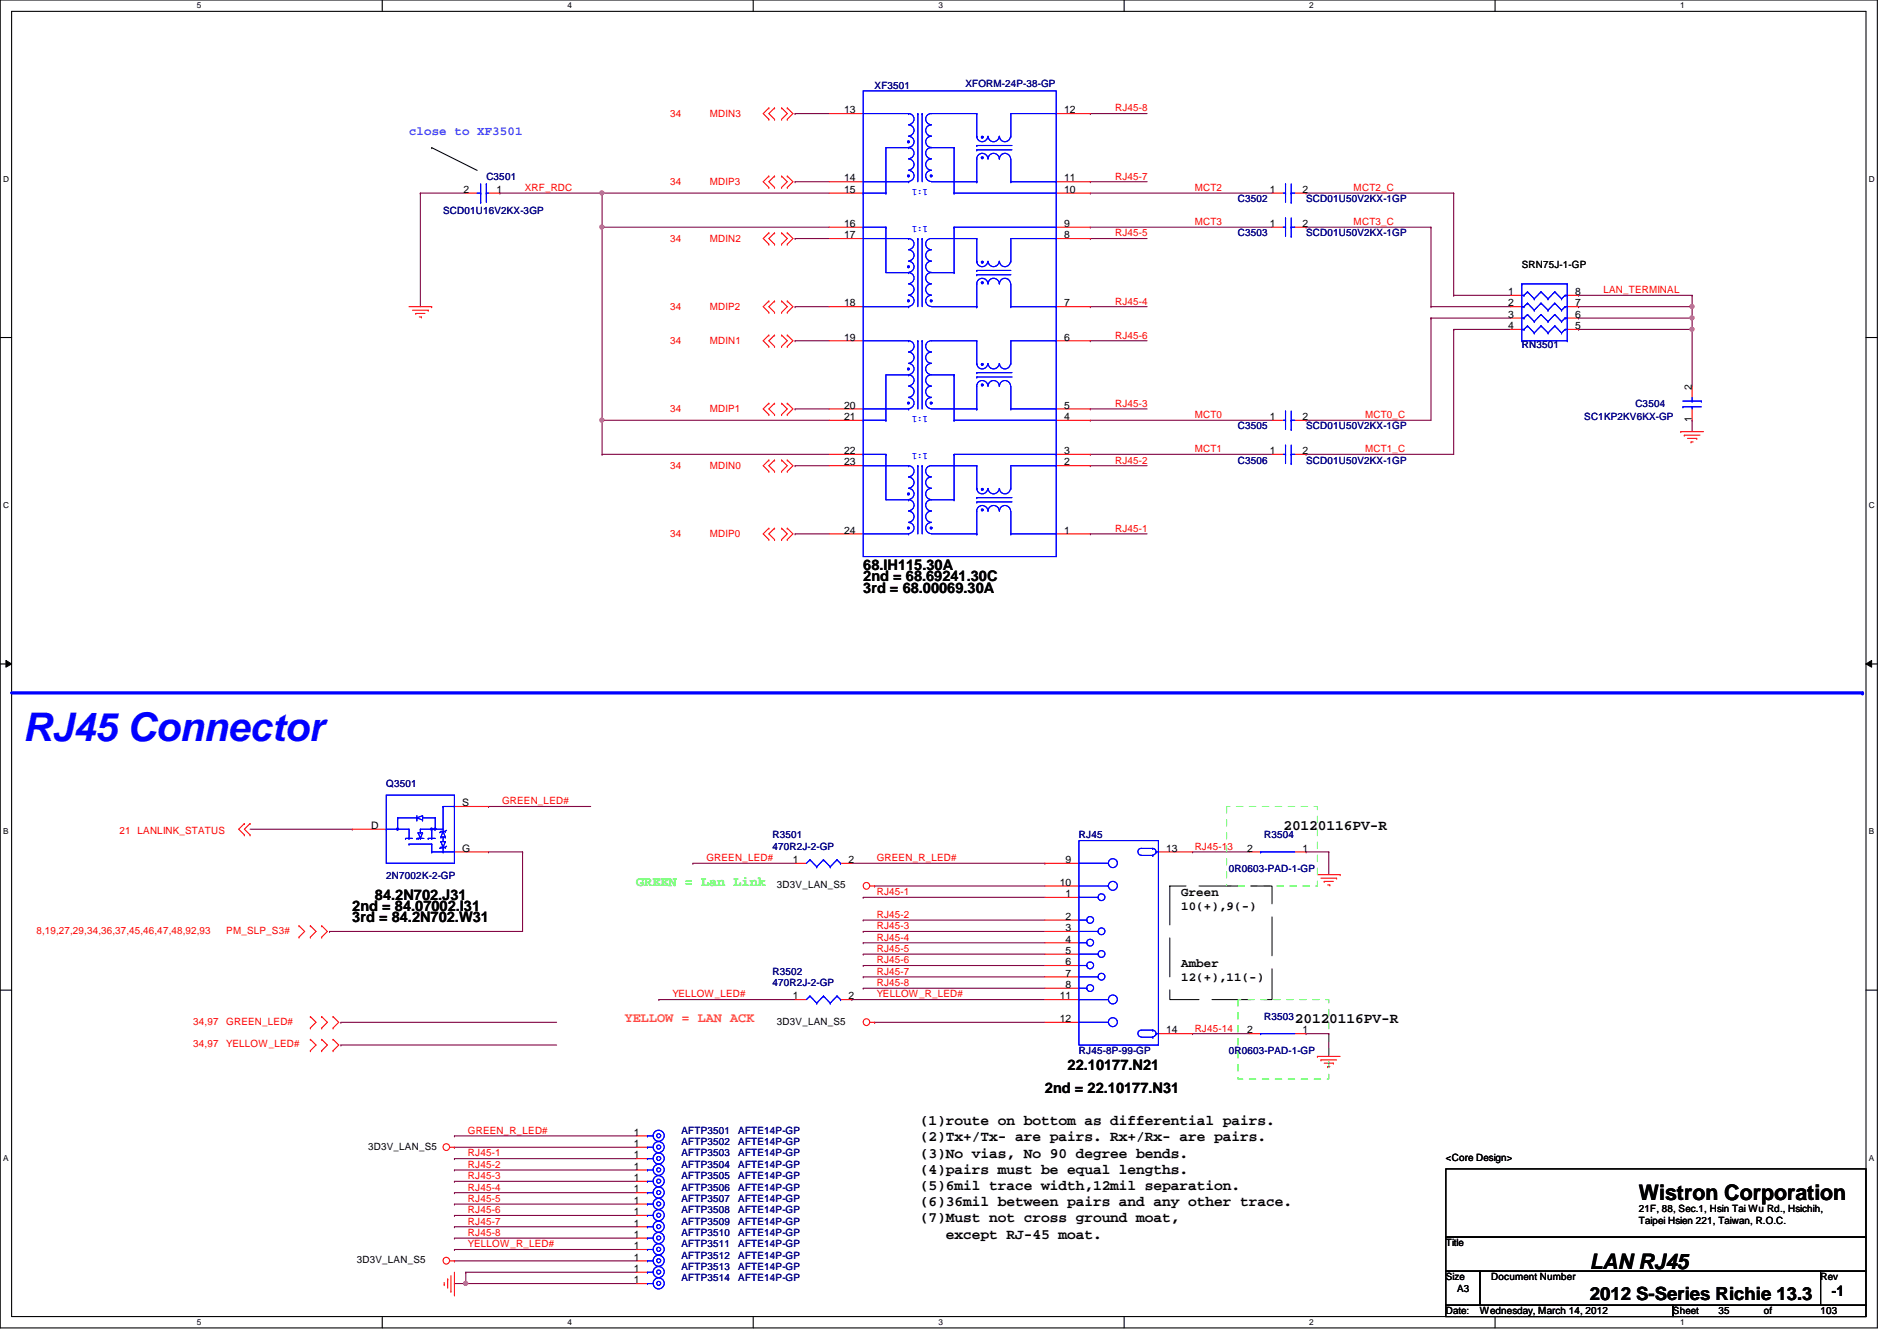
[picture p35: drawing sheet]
<svg xmlns="http://www.w3.org/2000/svg" width="297mm" height="210mm" viewBox="0 0 297 210" stroke-linecap="round" stroke-linejoin="round" font-family="sans-serif">
<defs><g id="words">
<text font-size="6.2" fill="#00f" x="3.6" y="116">RJ45 Connector</text>
<g font-size="3.3">
<text x="256.6" y="187.9">Wistron Corporation</text>
<text x="249" y="198.6">LAN RJ45</text>
</g>
<text font-size="2.8" x="249" y="203.5">2012 S-Series Richie 13.3</text>
<g font-size="2.3">
<text x="135.2" y="89.2">68.IH115.30A</text>
<text x="135.2" y="91">2nd = 68.69241.30C</text>
<text x="135.2" y="92.8">3rd = 68.00069.30A</text>
<text x="201" y="129.9">20120116PV-R</text>
<text x="55.2" y="142.6">2nd = 84.07002.I31</text>
<text x="58.7" y="140.8">84.2N702.J31</text>
<text x="55.2" y="144.4">3rd = 84.2N702.W31</text>
<text x="202.7" y="160.1">20120116PV-R</text>
<text x="167.2" y="167.5">22.10177.N21</text>
<text x="163.6" y="171">2nd = 22.10177.N31</text>
<text x="144.1" y="176.1">(1)route on bottom as differential pairs.</text>
<text x="144.1" y="178.6">(2)Tx+/Tx- are pairs. Rx+/Rx- are pairs.</text>
<text x="144.1" y="181.2">(3)No vias, No 90 degree bends.</text>
<text x="144.1" y="183.7">(4)pairs must be equal lengths.</text>
<text x="144.1" y="186.3">(5)6mil trace width,12mil separation.</text>
<text x="144.1" y="188.8">(6)36mil between pairs and any other trace.</text>
<text x="144.1" y="191.3">(7)Must not cross ground moat,</text>
<text x="148.1" y="193.9">except RJ-45 moat.</text>
<text x="286.8" y="202.9">-1</text>
</g>
<text font-size="2.1" fill="#0f0" x="99.6" y="138.6">GREEN = Lan Link</text>
<text font-size="2.1" fill="#ff8000" x="97.8" y="160">YELLOW = LAN ACK</text>
<text font-size="1.9" fill="#0080ff" x="64" y="21.2">close to XF3501</text>
<g font-size="1.9">
<text x="185" y="140.3">Green</text>
<text x="185" y="142.5">10(+),9(-)</text>
<text x="185" y="151.3">Amber</text>
<text x="185" y="153.5">12(+),11(-)</text>
</g>
<g font-size="1.6">
<text x="132.2" y="17.7">13</text>
<text x="166.6" y="17.7">12</text>
<text x="132.2" y="28.4">14</text>
<text x="166.6" y="28.4">11</text>
<text x="72.6" y="30.2">2</text>
<text x="77.7" y="30.2">1</text>
<text x="132.2" y="30.2">15</text>
<text x="132.2" y="35.5">16</text>
<text x="166.6" y="35.5">9</text>
<text x="166.6" y="30.2">10</text>
<text x="198.8" y="35.5">1</text>
<text x="198.8" y="30.2">1</text>
<text x="204" y="35.5">2</text>
<text x="204" y="30.2">2</text>
<text x="132.2" y="37.3">17</text>
<text x="166.6" y="37.3">8</text>
<text x="238.3" y="42">SRN75J-1-GP</text>
<text x="132.2" y="48">18</text>
<text x="166.6" y="48">7</text>
<text x="236.2" y="46.2">1</text>
<text x="236.2" y="48">2</text>
<text x="246.6" y="48">7</text>
<text x="246.6" y="46.2">8</text>
<text x="132.2" y="53.3">19</text>
<text x="166.6" y="53.3">6</text>
<text x="236.2" y="49.7">3</text>
<text x="236.2" y="51.5">4</text>
<text x="246.6" y="51.5">5</text>
<text x="246.6" y="49.7">6</text>
<text x="132.2" y="64">20</text>
<text x="132.2" y="65.7">21</text>
<text x="166.6" y="65.7">4</text>
<text x="166.6" y="64">5</text>
<text x="198.8" y="65.7">1</text>
<text x="204" y="65.7">2</text>
<text x="264.9" y="61" transform="rotate(-90 264.9 61)">2</text>
<text x="132.2" y="71.1">22</text>
<text x="166.6" y="71.1">3</text>
<text x="198.8" y="71.1">1</text>
<text x="204" y="71.1">2</text>
<text x="264.9" y="66.1" transform="rotate(-90 264.9 66.1)">1</text>
<text x="132.2" y="72.9">23</text>
<text x="166.6" y="72.9">2</text>
<text x="132.2" y="83.5">24</text>
<text x="166.6" y="83.5">1</text>
<text x="58.1" y="129.8">D</text>
<text x="72.4" y="126.2">S</text>
<text x="72.4" y="133.3">G</text>
<text x="124.2" y="135.1">1</text>
<text x="132.8" y="135.1">2</text>
<text x="166.8" y="135.1">9</text>
<text x="182.6" y="133.3">13</text>
<text x="195.3" y="133.3">2</text>
<text x="204" y="133.3">1</text>
<text x="121.7" y="139.1">3D3V_LAN_S5</text>
<text x="165.9" y="138.6">10</text>
<text x="166.8" y="140.4">1</text>
<text x="166.8" y="144">2</text>
<text x="166.8" y="145.8">3</text>
<text x="166.8" y="147.5">4</text>
<text x="166.8" y="149.3">5</text>
<text x="166.8" y="151.1">6</text>
<text x="166.8" y="152.9">7</text>
<text x="166.8" y="154.6">8</text>
<text x="121.7" y="160.4">3D3V_LAN_S5</text>
<text x="124.2" y="156.4">1</text>
<text x="132.8" y="156.4">2</text>
<text x="165.9" y="160">12</text>
<text x="165.9" y="156.4">11</text>
<text x="182.6" y="161.8">14</text>
<text x="195.3" y="161.8">2</text>
<text x="204" y="161.8">1</text>
<text x="57.7" y="180">3D3V_LAN_S5</text>
<text x="99.3" y="177.8">1</text>
<text x="99.3" y="179.5">1</text>
<text x="99.3" y="181.3">1</text>
<text x="99.3" y="183.1">1</text>
<text x="99.3" y="184.9">1</text>
<text x="226.4" y="181.7">&lt;Core Design&gt;</text>
<text x="99.3" y="186.6">1</text>
<text x="99.3" y="188.4">1</text>
<text x="99.3" y="190.2">1</text>
<text x="99.3" y="192">1</text>
<text x="256.6" y="189.7">21F, 88, Sec.1, Hsin Tai Wu Rd., Hsichih,</text>
<text x="256.6" y="191.6">Taipei Hsien 221, Taiwan, R.O.C.</text>
<text x="55.9" y="197.7">3D3V_LAN_S5</text>
<text x="99.3" y="193.8">1</text>
<text x="99.3" y="195.5">1</text>
<text x="99.3" y="197.3">1</text>
<text x="226.4" y="195.1">Title</text>
<text x="99.3" y="199.1">1</text>
<text x="99.3" y="200.9">1</text>
<text x="226.4" y="200.4">Size</text>
<text x="228.2" y="202.2">A3</text>
<text x="233.5" y="200.4">Document Number</text>
<text x="285.1" y="200.4">Rev</text>
<text x="226.4" y="205.7">Date:</text>
<text x="231.7" y="205.7">Wednesday, March 14, 2012</text>
<text x="262" y="205.7">Sheet</text>
<text x="269.1" y="205.7">35</text>
<text x="276.2" y="205.7">of</text>
<text x="285.1" y="205.7">103</text>
</g>
<g font-size="1.6" fill="#000080">
<text x="136.9" y="13.9">XF3501</text>
<text x="151.2" y="13.5">XFORM-24P-38-GP</text>
<text x="76.2" y="28.1">C3501</text>
<text x="69.4" y="33.4">SCD01U16V2KX-3GP</text>
<text x="193.8" y="31.7">C3502</text>
<text x="204.5" y="31.7">SCD01U50V2KX-1GP</text>
<text x="193.8" y="37">C3503</text>
<text x="204.5" y="37">SCD01U50V2KX-1GP</text>
<text x="238.3" y="54.4">RN3501</text>
<text x="248.1" y="65.8">SC1KP2KV6KX-GP</text>
<text x="256.1" y="63.7">C3504</text>
<text x="193.8" y="67.2">C3505</text>
<text x="204.5" y="67.2">SCD01U50V2KX-1GP</text>
<text x="193.8" y="72.6">C3506</text>
<text x="204.5" y="72.6">SCD01U50V2KX-1GP</text>
<text x="60.5" y="123.2">Q3501</text>
<text x="120.9" y="131.2">R3501</text>
<text x="168.9" y="131.2">RJ45</text>
<text x="197.9" y="131.2">R3504</text>
<text x="60.5" y="137.6">2N7002K-2-GP</text>
<text x="120.9" y="133">470R2J-2-GP</text>
<text x="192.4" y="136.6">0R0603-PAD-1-GP</text>
<text x="120.9" y="152.6">R3502</text>
<text x="120.9" y="154.3">470R2J-2-GP</text>
<text x="197.9" y="159.7">R3503</text>
<text x="168.9" y="165">RJ45-8P-99-GP</text>
<text x="192.4" y="165">0R0603-PAD-1-GP</text>
<text x="106.7" y="177.5">AFTP3501</text>
<text x="106.7" y="179.2">AFTP3502</text>
<text x="115.6" y="177.5">AFTE14P-GP</text>
<text x="115.6" y="179.2">AFTE14P-GP</text>
<text x="106.7" y="181">AFTP3503</text>
<text x="106.7" y="182.8">AFTP3504</text>
<text x="106.7" y="184.6">AFTP3505</text>
<text x="115.6" y="181">AFTE14P-GP</text>
<text x="115.6" y="182.8">AFTE14P-GP</text>
<text x="115.6" y="184.6">AFTE14P-GP</text>
<text x="106.7" y="186.4">AFTP3506</text>
<text x="106.7" y="188.1">AFTP3507</text>
<text x="106.7" y="189.9">AFTP3508</text>
<text x="106.7" y="191.7">AFTP3509</text>
<text x="115.6" y="186.4">AFTE14P-GP</text>
<text x="115.6" y="188.1">AFTE14P-GP</text>
<text x="115.6" y="189.9">AFTE14P-GP</text>
<text x="115.6" y="191.7">AFTE14P-GP</text>
<text x="106.7" y="193.5">AFTP3510</text>
<text x="106.7" y="195.2">AFTP3511</text>
<text x="106.7" y="197">AFTP3512</text>
<text x="115.6" y="193.5">AFTE14P-GP</text>
<text x="115.6" y="195.2">AFTE14P-GP</text>
<text x="115.6" y="197">AFTE14P-GP</text>
<text x="106.7" y="198.8">AFTP3513</text>
<text x="106.7" y="200.6">AFTP3514</text>
<text x="115.6" y="198.8">AFTE14P-GP</text>
<text x="115.6" y="200.6">AFTE14P-GP</text>
</g>
<g font-size="1.6" fill="#f00">
<text x="174.6" y="17.4">RJ45-8</text>
<text x="104.9" y="18.3">34</text>
<text x="111.2" y="18.3">MDIN3</text>
<text x="82.2" y="29.9">XRF_RDC</text>
<text x="104.9" y="29">34</text>
<text x="111.2" y="29">MDIP3</text>
<text x="174.6" y="28.1">RJ45-7</text>
<text x="187.1" y="29.9">MCT2</text>
<text x="212" y="29.9">MCT2_C</text>
<text x="187.1" y="35.2">MCT3</text>
<text x="212" y="35.2">MCT3_C</text>
<text x="104.9" y="37.9">34</text>
<text x="111.2" y="37.9">MDIN2</text>
<text x="174.6" y="37">RJ45-5</text>
<text x="174.6" y="47.7">RJ45-4</text>
<text x="251.1" y="45.9">LAN_TERMINAL</text>
<text x="104.9" y="53.9">34</text>
<text x="104.9" y="48.6">34</text>
<text x="111.2" y="53.9">MDIN1</text>
<text x="111.2" y="48.6">MDIP2</text>
<text x="174.6" y="53">RJ45-6</text>
<text x="104.9" y="64.6">34</text>
<text x="111.2" y="64.6">MDIP1</text>
<text x="174.6" y="63.7">RJ45-3</text>
<text x="187.1" y="65.4">MCT0</text>
<text x="213.7" y="65.4">MCT0_C</text>
<text x="187.1" y="70.8">MCT1</text>
<text x="213.7" y="70.8">MCT1_C</text>
<text x="104.9" y="73.4">34</text>
<text x="111.2" y="73.4">MDIN0</text>
<text x="174.6" y="72.6">RJ45-2</text>
<text x="174.6" y="83.2">RJ45-1</text>
<text x="104.9" y="84.1">34</text>
<text x="111.2" y="84.1">MDIP0</text>
<text x="78.6" y="125.9">GREEN_LED#</text>
<text x="18.7" y="130.5">21 LANLINK_STATUS</text>
<text x="110.6" y="134.8">GREEN_LED#</text>
<text x="137.3" y="134.8">GREEN_R_LED#</text>
<text x="187.1" y="133">RJ45-13</text>
<text x="137.3" y="143.7">RJ45-2</text>
<text x="137.3" y="140.1">RJ45-1</text>
<text x="5.7" y="146.2">8,19,27,29,34,36,37,45,46,47,48,92,93</text>
<text x="35.4" y="146.2">PM_SLP_S3#</text>
<text x="137.3" y="149">RJ45-5</text>
<text x="137.3" y="145.5">RJ45-3</text>
<text x="137.3" y="147.2">RJ45-4</text>
<text x="137.3" y="152.6">RJ45-7</text>
<text x="137.3" y="154.3">RJ45-8</text>
<text x="137.3" y="150.8">RJ45-6</text>
<text x="30.3" y="160.4">34,97</text>
<text x="35.4" y="160.4">GREEN_LED#</text>
<text x="105.3" y="156.1">YELLOW_LED#</text>
<text x="137.3" y="156.1">YELLOW_R_LED#</text>
<text x="187.1" y="161.5">RJ45-14</text>
<text x="30.3" y="164">34,97</text>
<text x="35.4" y="164">YELLOW_LED#</text>
<text x="73.3" y="177.5">GREEN_R_LED#</text>
<text x="73.3" y="181">RJ45-1</text>
<text x="73.3" y="182.8">RJ45-2</text>
<text x="73.3" y="184.6">RJ45-3</text>
<text x="73.3" y="188.1">RJ45-5</text>
<text x="73.3" y="191.7">RJ45-7</text>
<text x="73.3" y="189.9">RJ45-6</text>
<text x="73.3" y="186.4">RJ45-4</text>
<text x="73.3" y="195.2">YELLOW_R_LED#</text>
<text x="73.3" y="193.5">RJ45-8</text>
</g>
<g font-size="1.6" fill="#00f">
<text x="145.3" y="29.6" transform="rotate(180 145.3 29.6)">1:1</text>
<text x="145.3" y="35.3" transform="rotate(180 145.3 35.3)">1:1</text>
<text x="145.3" y="65.2" transform="rotate(180 145.3 65.2)">1:1</text>
<text x="145.3" y="70.9" transform="rotate(180 145.3 70.9)">1:1</text>
</g>
<g font-size="1.3">
<text x="30.8" y="1.3">5</text>
<text x="88.9" y="1.3">4</text>
<text x="146.9" y="1.3">3</text>
<text x="205" y="1.3">2</text>
<text x="263.1" y="1.3">1</text>
<text x=".5" y="28.4">D</text>
<text x="292.6" y="28.4">D</text>
<text x=".5" y="79.5">C</text>
<text x="292.6" y="79.5">C</text>
<text x=".5" y="130.6">B</text>
<text x="292.6" y="130.6">B</text>
<text x=".5" y="181.7">A</text>
<text x="292.6" y="181.7">A</text>
<text x="30.8" y="207.4">5</text>
<text x="88.9" y="207.4">4</text>
<text x="146.9" y="207.4">3</text>
<text x="205" y="207.4">2</text>
<text x="263.1" y="207.4">1</text>
</g>
</g></defs>
<path d="M0 0h294v207.9h-294zM1.8 1.8h290.4v204.3h-290.4z" fill="none" stroke="#000" stroke-width=".17"/>
<g fill="#fff">
<path d="M30.8 .2h.7v1.4h-.7z"/>
<path d="M30.8 206.2h.7v1.4h-.7z"/>
</g>
<path d="M59.9 0v1.8M59.9 206.1v1.8" fill="none" stroke="#000" stroke-width=".17"/>
<g fill="#fff">
<path d="M88.9 .2h.6v1.4h-.6z"/>
<path d="M88.9 206.2h.6v1.4h-.6z"/>
</g>
<path d="M117.9 0v1.8M117.9 206.1v1.8" fill="none" stroke="#000" stroke-width=".17"/>
<g fill="#fff">
<path d="M146.9 .2h.7v1.4h-.7z"/>
<path d="M146.9 206.2h.7v1.4h-.7z"/>
</g>
<path d="M176 0v1.8M176 206.1v1.8" fill="none" stroke="#000" stroke-width=".17"/>
<g fill="#fff">
<path d="M205 .2h.7v1.4h-.7z"/>
<path d="M205 206.2h.7v1.4h-.7z"/>
</g>
<path d="M234.1 0v1.8M234.1 206.1v1.8" fill="none" stroke="#000" stroke-width=".17"/>
<g fill="#fff">
<path d="M263.1 .2h.7v1.4h-.7z"/>
<path d="M263.1 206.2h.7v1.4h-.7z"/>
<path d="M.5 27.3h.9v1.4h-.9z"/>
<path d="M292.6 27.3h.9v1.4h-.9z"/>
<path d="M.5 78.4h.9v1.4h-.9z"/>
<path d="M292.6 78.4h.9v1.4h-.9z"/>
</g>
<path d="M0 52.8h1.8M292.2 52.8h1.8" fill="none" stroke="#000" stroke-width=".17"/>
<g fill="#fff">
<path d="M.5 129.5h.8v1.4h-.8z"/>
<path d="M292.6 129.5h.9v1.4h-.9z"/>
</g>
<path d="M0 103.9h1.8M292.2 103.9h1.8" fill="none" stroke="#000" stroke-width=".17"/>
<path d="M.9 103.4l.9 .5-.9 .5zM292.2 103.9l.9-.5v1z" fill="#000"/>
<path d="M.9 103.4l.9 .5-.9 .5zM292.2 103.9l.9-.5v1z" fill="none" stroke="#000" stroke-width=".16"/>
<g fill="#fff">
<path d="M.5 180.5h.8v1.4h-.8z"/>
<path d="M292.6 180.5h.9v1.4h-.9z"/>
</g>
<path d="M0 155h1.8M292.2 155h1.8" fill="none" stroke="#000" stroke-width=".17"/>
<g fill="none" stroke="#800040" stroke-width=".17">
<path d="M124.5 17.8h.1M124.5 17.8h5.3M94.3 30.2h.1M94.3 30.2h35.5M124.5 28.4h.1M124.5 28.4h5.3M170.7 35.6h.1M170.7 28.4h.1M170.7 35.6h28.5M170.7 28.4h8.9M170.7 48h.1M170.7 53.3h.1"/>
<path d="M170.7 48h8.9M170.7 53.3h8.9M94.3 71.1h.1M94.3 65.8h.1M94.3 71.1h35.5M94.3 65.8v5.3M170.7 71.1h.1M170.7 65.8h.1M170.7 72.9h.1M170.7 71.1h28.5M170.7 65.8h28.5M170.7 72.9h8.9"/>
<path d="M124.5 83.6h.1M124.5 83.6h5.3M170.7 83.6h.1M170.7 83.6h8.9"/>
</g>
<circle cx="94.2" cy="30.2" r=".32" fill="#f0f"/>
<circle cx="94.2" cy="30.2" r=".32" fill="none" stroke="#f0f" stroke-width=".17"/>
<g fill="none" stroke="#800040" stroke-width=".17">
<path d="M170.7 17.8h.1M170.7 17.8h8.9M94.3 35.6h.1M94.3 35.6v30.2M124.5 37.3h.1M124.5 37.3h5.3M170.7 30.2h.1M170.7 37.3h.1M170.7 30.2h28.5M170.7 37.3h8.9M124.5 48h.1M124.5 48h5.3"/>
<path d="M124.5 64h.1M124.5 64h5.3"/>
</g>
<circle cx="94.2" cy="65.8" r=".32" fill="#f0f"/>
<circle cx="94.2" cy="65.8" r=".32" fill="none" stroke="#f0f" stroke-width=".17"/>
<circle cx="94.2" cy="35.5" r=".32" fill="#f0f"/>
<circle cx="94.2" cy="35.5" r=".32" fill="none" stroke="#f0f" stroke-width=".17"/>
<g fill="none" stroke="#800040" stroke-width=".17">
<path d="M65.8 30.2h.1M65.8 30.2v17.8M94.3 30.2h.1M94.3 30.2v5.4M227.6 30.2h.1M227.6 30.2v16M224.1 49.8h.1M224.1 49.8h12.4M224.1 49.8v16M265 49.8h.1M265 51.6h.1M265 48h.1"/>
<path d="M265 48v12.5M94.3 65.8h.1M94.3 65.8h35.5M204.5 71.1h.1M204.5 71.1h23.1"/>
</g>
<circle cx="264.9" cy="48" r=".32" fill="#f0f"/>
<circle cx="264.9" cy="48" r=".32" fill="none" stroke="#f0f" stroke-width=".17"/>
<g fill="none" stroke="#800040" stroke-width=".17">
<path d="M65.8 30.2h.1M65.8 30.2h7.1M78.3 30.2h.1M78.3 30.2h16M94.3 35.6h.1M94.3 35.6h35.5M124.5 53.3h.1M124.5 53.3h5.3M227.6 46.2h.1M227.6 51.6h.1M227.6 46.2h8.9M227.6 51.6v19.5"/>
<path d="M247.2 48h.1M247.2 49.8h.1M247.2 49.8h17.8M265 46.2h.1M265 46.2v1.8h-17.8M53.4 163.6h.1M53.4 160h.1M53.4 163.6h33.8M53.4 160h33.8"/>
</g>
<circle cx="264.9" cy="49.8" r=".32" fill="#f0f"/>
<circle cx="264.9" cy="49.8" r=".32" fill="none" stroke="#f0f" stroke-width=".17"/>
<path d="M247.2 46.2h.1M247.2 51.6h.1M247.2 46.2h17.8M247.2 51.6h17.8M265 65.8h.1M265 65.8v1.8" fill="none" stroke="#800040" stroke-width=".17"/>
<circle cx="264.9" cy="51.5" r=".32" fill="#f0f"/>
<circle cx="264.9" cy="51.5" r=".32" fill="none" stroke="#f0f" stroke-width=".17"/>
<g fill="none" stroke="#800040" stroke-width=".17">
<path d="M204.5 30.2h.1M204.5 35.6h.1M204.5 30.2h23.1M204.5 35.6h19.6M224.1 35.6h.1M224.1 35.6v12.4M224.1 48h.1M224.1 48h12.4M227.6 51.6h.1M227.6 51.6h8.9M124.5 72.9h.1M124.5 72.9h5.3"/>
<path d="M170.7 64h.1M170.7 64h8.9M204.5 65.8h.1M204.5 65.8h19.6M39.2 129.8h16M55.2 129.8h.1M76.5 133.3h.1M76.5 126.2h.1M76.5 133.3h5.3M76.5 126.2h16M81.8 133.3h.1M81.8 133.3v12.5h-30.2"/>
<path d="M108.5 135.1h.1M108.5 135.1h16M133.4 135.1h30.2M136.9 138.7h.1M136.9 138.7h26.7M163.6 135.1h.1M186.7 133.3h.1M186.7 133.3h8.9M204.5 133.3h.1M204.5 133.3h3.6M208.1 133.3h.1M208.1 133.3v3.6"/>
<path d="M51.6 145.8h.1M103.2 156.5h.1M103.2 156.5h21.3M133.4 156.5h.1M133.4 156.5h30.2M135.2 149.4h.1M135.2 152.9h.1M135.2 154.7h.1M135.2 151.1h.1M135.2 144h.1M135.2 145.8h.1M135.2 147.6h.1"/>
<path d="M135.2 140.5h.1M135.2 145.8h28.4M135.2 149.4h28.4M135.2 152.9h28.4M135.2 154.7h28.4M135.2 151.1h28.4M135.2 144h28.4M135.2 147.6h28.4M135.2 140.5h28.4M136.9 160h.1M136.9 160h26.7M186.7 161.8h.1"/>
<path d="M186.7 161.8h8.9M204.5 161.8h.1M204.5 161.8h3.6M208.1 161.8h.1M208.1 161.8v3.6M72.9 200.9h.1M72.9 200.9h26.7"/>
</g>
<circle cx="72.9" cy="200.9" r=".32" fill="#f0f"/>
<circle cx="72.9" cy="200.9" r=".32" fill="none" stroke="#f0f" stroke-width=".17"/>
<g fill="none" stroke="#800040" stroke-width=".17">
<path d="M71.2 179.6h.1M71.2 177.8h.1M71.2 179.6h28.4M71.2 177.8h28.4M71.2 195.6h.1M71.2 181.4h.1M71.2 197.4h.1M71.2 188.5h.1M71.2 192h.1M71.2 193.8h.1M71.2 190.2h.1M71.2 183.1h.1"/>
<path d="M71.2 184.9h.1M71.2 186.7h.1M71.2 195.6h28.4M71.2 181.4h28.4M71.2 197.4h28.4M71.2 188.5h28.4M71.2 192h28.4M71.2 193.8h28.4M71.2 190.2h28.4M71.2 183.1h28.4M71.2 184.9h28.4M71.2 186.7h28.4"/>
<path d="M72.9 199.1h.1M72.9 199.1h26.7M72.9 199.1v1.8M71.2 200.9h.1M71.2 200.9h1.7M72.9 200.9h.1"/>
</g>
<g fill="none" stroke="#f00" stroke-width=".17">
<path d="M120.4 18.7h.1M120.4 16.9h.1M120.4 16.9l-.9 .9 .9 .9M121.3 18.7h.1M121.3 16.9h.1M121.3 16.9l-.9 .9 .9 .9M122.4 16.9h.1M122.4 18.7h.1M122.4 16.9l.9 .9-.9 .9M123.3 18.7h.1M123.3 16.9h.1M123.3 16.9l.9 .9-.9 .9"/>
<path d="M120.4 29.3h.1M120.4 27.6h.1M120.4 38.2h.1M120.4 36.4h.1M120.4 27.6l-.9 .8 .9 .9M120.4 36.4l-.9 .9 .9 .9M121.3 29.3h.1M121.3 27.6h.1M121.3 38.2h.1M121.3 36.4h.1M121.3 27.6l-.9 .8 .9 .9M121.3 36.4l-.9 .9 .9 .9"/>
<path d="M122.4 27.6h.1M122.4 29.3h.1M122.4 36.4h.1M122.4 38.2h.1M122.4 27.6l.9 .8-.9 .9M122.4 36.4l.9 .9-.9 .9M123.3 29.3h.1M123.3 27.6h.1M123.3 38.2h.1M123.3 36.4h.1M123.3 27.6l.9 .8-.9 .9M123.3 36.4l.9 .9-.9 .9"/>
<path d="M64 48h3.6M64.6 48.6h2.5M65.1 49.1h.1M65.1 49.1h1.4M65.7 49.6h.3M66 49.6h.1M67.1 48.6h.1M67.6 48h.1M120.4 54.2h.1M120.4 52.5h.1M120.4 48.9h.1M120.4 47.1h.1"/>
<path d="M120.4 52.5l-.9 .8 .9 .9M120.4 47.1l-.9 .9 .9 .9M121.3 54.2h.1M121.3 52.5h.1M121.3 48.9h.1M121.3 47.1h.1M121.3 52.5l-.9 .8 .9 .9M121.3 47.1l-.9 .9 .9 .9M122.4 52.5h.1M122.4 54.2h.1M122.4 47.1h.1M122.4 48.9h.1"/>
<path d="M122.4 52.5l.9 .8-.9 .9M122.4 47.1l.9 .9-.9 .9M123.3 54.2h.1M123.3 52.5h.1M123.3 48.9h.1M123.3 47.1h.1M123.3 52.5l.9 .8-.9 .9M123.3 47.1l.9 .9-.9 .9M120.4 64.9h.1M120.4 63.1h.1M120.4 73.8h.1M120.4 72h.1"/>
<path d="M120.4 63.1l-.9 .9 .9 .9M120.4 72l-.9 .9 .9 .9M121.3 64.9h.1M121.3 63.1h.1M121.3 73.8h.1M121.3 72h.1M121.3 63.1l-.9 .9 .9 .9M121.3 72l-.9 .9 .9 .9M122.4 63.1h.1M122.4 64.9h.1M122.4 72h.1M122.4 73.8h.1"/>
<path d="M122.4 63.1l.9 .9-.9 .9M122.4 72l.9 .9-.9 .9M123.3 64.9h.1M123.3 63.1h.1M123.3 73.8h.1M123.3 72h.1M123.3 63.1l.9 .9-.9 .9M123.3 72l.9 .9-.9 .9M263.2 67.6h.1M263.2 67.6h3.5M263.7 68.1h.1M263.7 68.1h2.5"/>
<path d="M264.2 68.6h1.5M264.8 69.2h.1M264.8 69.2h.3M265.7 68.6h.1M120.4 84.5h.1M120.4 82.7h.1M120.4 82.7l-.9 .9 .9 .9M121.3 84.5h.1M121.3 82.7h.1M121.3 82.7l-.9 .9 .9 .9M122.4 82.7h.1M122.4 84.5h.1"/>
<path d="M122.4 82.7l.9 .9-.9 .9M123.3 84.5h.1M123.3 82.7h.1M123.3 82.7l.9 .9-.9 .9M38.3 128.9h.1M38.3 130.7h.1M38.3 128.9l-.9 .9 .9 .9M39.2 128.9h.1M39.2 130.7h.1M39.2 128.9l-.9 .9 .9 .9M136.2 138.7h.7M136.9 138.7h.1"/>
<path d="M206.3 136.9h3.5M206.8 137.5h2.5M207.3 138h.1M207.3 138h1.5M207.9 138.5h.3M208.2 138.5h.1M209.3 137.5h.1M209.8 136.9h.1M46.8 146.7h.1M46.8 144.9h.1M46.8 144.9l.9 .9-.9 .9M48.6 159.1h.1"/>
<path d="M48.6 144.9h.1M48.6 146.7h.1M48.6 159.1l.9 .9-.9 .9M48.6 144.9l.9 .9-.9 .9M50.4 159.1h.1M50.4 146.7h.1M50.4 144.9h.1M50.4 159.1l.9 .9-.9 .9M50.4 144.9l.9 .9-.9 .9M52.2 159.1h.1M52.2 159.1l.8 .9-.8 .9M48.6 164.5h.1"/>
<path d="M48.6 162.7h.1M48.6 160.9h.1M48.6 162.7l.9 .9-.9 .9M50.4 162.7h.1M50.4 164.5h.1M50.4 160.9h.1M50.4 162.7l.9 .9-.9 .9M52.2 164.5h.1M52.2 162.7h.1M52.2 160.9h.1M52.2 162.7l.8 .9-.8 .9M70.4 179.6h.8"/>
<path d="M71.2 179.6h.1M136.2 160h.7M136.9 160h.1M206.3 165.4h.1M206.3 165.4h3.5M206.8 165.9h.1M206.8 165.9h2.5M207.3 166.4h1.5M207.9 167h.1M207.9 167h.3M208.8 166.4h.1M70.4 197.4h.8"/>
<path d="M70.6 199.7v2.4M71.2 197.4h.1M71.2 199.1v3.6M69.6 201.1h.1M69.6 200.7v.4M70.1 200.2h.1M70.1 200.2v1.4M70.6 202.1h.1M71.2 202.7h.1"/>
<circle cx="135.7" cy="138.7" r=".52"/>
<circle cx="135.7" cy="160" r=".52"/>
<circle cx="69.9" cy="179.6" r=".52"/>
<circle cx="69.9" cy="197.3" r=".52"/>
</g>
<path d="M67.6 23.1h.1M67.6 23.1l7.1 3.6M226.4 183h65.8v10.6h-65.8zM226.4 193.6h65.8v5.4h-65.8zM226.4 199h5.3v5.3h-5.3zM231.7 199h53.4v5.3h-53.4zM285.1 199h7.1v5.3h-7.1zM226.4 204.3h35.6v1.8h-35.6zM262 204.3h30.2v1.8h-30.2z" fill="none" stroke="#000" stroke-width=".17"/>
<path d="M1.8 108.5h289.8" fill="none" stroke="#00f" stroke-width=".51"/>
<circle cx="291.6" cy="108.5" r=".25" fill="#00f"/>
<path d="M183.2 138.7h16v17.8h-16z" fill="none" stroke="#000" stroke-width=".16" stroke-dasharray="6.1 2"/>
<path d="M192.1 126.2h14.2v12.5h-14.2zM193.8 156.5h14.3v12.4h-14.3z" fill="none" stroke="#0f0" stroke-width=".16" stroke-dasharray="1 1 1 1 1 1 1 1"/>
<g fill="none" stroke="#f00" stroke-width=".17">
<path d="M199.2 35.6h1.8M202.7 35.6h1.8M236.5 46.2h1.8M236.5 48h1.8M236.5 49.8h1.8M236.5 51.6h1.8M245.4 46.2h1.8M245.4 48h1.8M245.4 49.8h1.8M245.4 51.6h1.8M199.2 65.8h1.8M202.7 65.8h1.8"/>
<path d="M265 60.5v1.7M265 64v1.8M55.2 129.8h5.3M71.2 133.3h5.3M71.2 126.2h5.3M124.5 135.1h1.8M131.6 135.1h1.8M124.5 156.5h1.8M131.6 156.5h1.8M99.6 177.8h1.8M99.6 179.6h1.8M99.6 181.4h1.8"/>
<path d="M99.6 183.1h1.8M99.6 184.9h1.8M99.6 186.7h1.8M99.6 188.5h1.8M99.6 190.2h1.8M99.6 192h1.8M99.6 193.8h1.8M99.6 195.6h1.8"/>
</g>
<g fill="none" stroke="#00f" stroke-width=".17">
<path d="M201 35.6h.3M201.3 35.6h.1M201.3 34.1h.1M201.3 34.1v2.9M202.2 35.6h.1M202.2 37h.1M202.2 35.6h.5M202.2 34.1v2.9M238.3 48h.1M238.3 51.6h.1M238.3 44.4h.1M238.3 53.3h.1"/>
<path d="M238.3 46.2h.3M238.3 48h.3M238.3 49.8h.3M238.3 51.6h.3M238.3 53.3h7.1M238.3 44.4h7.1M238.3 44.4v8.9M238.6 46.2h.1M238.6 48h.1M238.6 49.8h.1M238.6 51.6h.1M239.2 45.7h.1"/>
<path d="M239.2 47.5h.1M239.2 49.2h.1M239.2 51h.1M239.2 45.7l-.6 .5M239.2 45.7l1 1.1M239.2 47.5l1 1.1M239.2 47.5l-.6 .5M239.2 49.2l-.6 .6M239.2 49.2l1 1.1M239.2 51l1 1.1M239.2 51l-.6 .6M240.2 46.8h.1"/>
<path d="M240.2 48.6h.1M240.2 50.3h.1M240.2 52.1h.1M241.3 45.7h.1M241.3 47.5h.1M241.3 49.2h.1M241.3 51h.1M241.3 45.7l-1.1 1.1M241.3 45.7l1.1 1.1M241.3 47.5l1.1 1.1M241.3 47.5l-1.1 1.1M241.3 49.2l-1.1 1.1"/>
<path d="M241.3 49.2l1.1 1.1M241.3 51l1.1 1.1M241.3 51l-1.1 1.1M242.4 46.8h.1M242.4 48.6h.1M242.4 50.3h.1M242.4 52.1h.1M243.5 45.7h.1M243.5 47.5h.1M243.5 49.2h.1M243.5 51h.1M243.5 45.7l-1.1 1.1"/>
<path d="M243.5 45.7l1 1.1M243.5 47.5l1 1.1M243.5 47.5l-1.1 1.1M243.5 49.2l-1.1 1.1M243.5 49.2l1 1.1M243.5 51l1 1.1M243.5 51l-1.1 1.1M244.5 46.8h.1M244.5 48.6h.1M244.5 50.3h.1M244.5 52.1h.1M245.1 46.2h.1"/>
<path d="M245.1 48h.1M245.1 49.8h.1M245.1 51.6h.1M245.1 46.2h.3M245.1 46.2l-.6 .6M245.1 48h.3M245.1 48l-.6 .6M245.1 49.8h.3M245.1 49.8l-.6 .5M245.1 51.6h.3M245.1 51.6l-.6 .5M245.4 46.2h.1"/>
<path d="M245.4 49.8h.1M245.4 53.3h.1M245.4 44.4h.1M245.4 44.4v8.9M201 65.8h.3M201.3 65.8h.1M201.3 64.3h.1M201.3 64.3v2.9M202.2 65.8h.1M202.2 67.2h.1M202.2 64.3v2.9M202.2 65.8h.5"/>
<path d="M263.5 63.7h.1M263.5 63.7h2.9M263.5 62.8h2.9M265 63.7h.1M265 62.8h.1M265 62.2v.6M265 63.7v.3M266.4 62.8h.1M64 132.1h.1M64 132.1h3.6M65.8 129.8h.1M65.8 129.8h3.6"/>
<path d="M67.6 133.3h.1M67.6 132.1h.1M67.6 133.3h3.6M67.6 132.1v1.2M69 132.6h.1M69 131.7h.1M69 131h.1M69 130.1h.1M69 132.6h.7M69 132.6l-.2 .2M69 131.7h.7M69 131.7l.4 .9"/>
<path d="M69 131h.7M69 130.1l-.2 .2M69 130.1h.7M69.4 133.3h.1M69.4 132.6h.1M69.4 130.1h.1M69.4 131h.1M69.4 126.2h.1M69.4 126.2v3.9M69.4 131v.7M69.4 132.6v.7M69.4 130.1l.3 .9"/>
<path d="M69.4 130.1l-.4 .9M69.4 126.2h1.8M69.7 132.6h.1M69.7 131.7h.1M69.7 131h.1M69.7 130.1h.1M69.7 131.7l-.3 .9M69.9 132.5l-.2 .1M69.9 130l-.2 .1M71.2 126.2h.1M126.8 134.6h.1M126.8 134.6l-.5 .5"/>
<path d="M126.8 134.6l1.1 1.1M127.9 135.7h.1M128.9 134.6h.1M128.9 134.6l-1 1.1M128.9 134.6l1.1 1.1M130 135.7h.1M131.1 134.6h.1M131.1 134.6l-1.1 1.1M131.1 134.6l.5 .5M131.6 135.1h.1M126.8 155.9h.1M126.8 155.9l-.5 .6"/>
<path d="M126.8 155.9l1.1 1.1M127.9 157h.1M128.9 155.9h.1M128.9 155.9l-1 1.1M128.9 155.9l1.1 1.1M130 157h.1M131.1 155.9h.1M131.1 155.9l-1.1 1.1M131.1 155.9l.5 .6M131.6 156.5h.1M101.4 177.8h.1M101.4 179.6h.1"/>
<path d="M101.4 177.8h.9M101.4 179.6h.9M101.4 181.4h.1M101.4 183.1h.1M101.4 184.9h.1M101.4 186.7h.1M101.4 188.5h.1M101.4 190.2h.1M101.4 192h.1M101.4 193.8h.1M101.4 195.6h.1M101.4 181.4h.9"/>
<path d="M101.4 183.1h.9M101.4 184.9h.9M101.4 186.7h.9M101.4 188.5h.9M101.4 190.2h.9M101.4 192h.9M101.4 193.8h.9M101.4 195.6h.9"/>
<circle cx="103.1" cy="177.8" r=".32"/>
<circle cx="103.1" cy="179.6" r=".32"/>
<circle cx="103.1" cy="179.5" r=".87"/>
<circle cx="103.1" cy="177.8" r=".87"/>
<circle cx="103.1" cy="193.8" r=".32"/>
<circle cx="103.1" cy="188.4" r=".32"/>
<circle cx="103.1" cy="195.6" r=".32"/>
<circle cx="103.1" cy="184.9" r=".32"/>
<circle cx="103.1" cy="183.1" r=".32"/>
<circle cx="103.1" cy="190.2" r=".32"/>
<circle cx="103.1" cy="192" r=".32"/>
<circle cx="103.1" cy="181.3" r=".32"/>
<circle cx="103.1" cy="186.7" r=".32"/>
<circle cx="103.1" cy="192" r=".87"/>
<circle cx="103.1" cy="184.9" r=".87"/>
<circle cx="103.1" cy="188.4" r=".87"/>
<circle cx="103.1" cy="186.7" r=".87"/>
<circle cx="103.1" cy="195.6" r=".87"/>
<circle cx="103.1" cy="183.1" r=".87"/>
<circle cx="103.1" cy="193.8" r=".87"/>
<circle cx="103.1" cy="181.3" r=".87"/>
<circle cx="103.1" cy="190.2" r=".87"/>
</g>
<path d="M67.5 129.7h.2v.2h-.2z" fill-rule="evenodd" fill="#00f"/>
<path d="M67.1 131.2h.1M67.1 131.2h1.1M67.5 129.7h.2v.2h-.2zM67.6 131.2h.1M67.6 129.8v1.4" fill="none" stroke="#00f" stroke-width=".17"/>
<path d="M68 129.7h.2v.2h-.2z" fill-rule="evenodd" fill="#00f"/>
<g fill="none" stroke="#00f" stroke-width=".17">
<path d="M60.5 129.8h.1M60.5 129.8h3.5v1.4M62.3 128h.1M62.3 129.8h.1M62.3 128h3M62.3 128v1.8M63.5 131.2h.1M63.5 131.2h1.1M64 131.2h.1M65.3 131.2h.1M65.3 128h.1M65.3 128.4h.1"/>
<path d="M65.3 131.2h1.1M65.3 128l.9 .4M65.3 127.7v.7M65.5 131.2h.1M65.5 130.3l.3 .9M65.8 130.3h.1M65.8 131.2h.1M65.8 129.8v.5M66.2 130.3h.1M66.2 128h.1M66.2 127.7h.1M66.2 128.4h.1"/>
<path d="M66.2 130.3l-.4 .9M66.2 128h2M66.2 127.7v.7M66.2 127.7l-.9 .3M68 129.7h.2v.2h-.2zM68.2 128h.1M68.2 128v1.6"/>
</g>
<path d="M62.1 129.7h.2v.2h-.2z" fill-rule="evenodd" fill="#00f"/>
<g fill="none" stroke="#00f" stroke-width=".17">
<path d="M60.5 124.5h10.7v10.6h-10.7zM62.1 129.7h.2v.2h-.2zM64 132.1h.1M64 132.1h3.6M65.5 130.3h.1M65.5 130.3h.7M65.8 129.8h.1M65.8 129.8h3.6M67.6 133.3h.1M67.6 132.1h.1M67.6 133.3h3.6M67.6 132.1v1.2"/>
<path d="M69 132.6h.1M69 131.7h.1M69 131h.1M69 130.1h.1M69 132.6h.7M69 132.6l-.2 .2M69 131.7h.7M69 131.7l.4 .9M69 131h.7M69 130.1l-.2 .2M69 130.1h.7M69.4 133.3h.1"/>
<path d="M69.4 132.6h.1M69.4 130.1h.1M69.4 131h.1M69.4 126.2h.1M69.4 126.2v3.9M69.4 131v.7M69.4 132.6v.7M69.4 130.1l.3 .9M69.4 130.1l-.4 .9M69.4 126.2h1.8M69.7 132.6h.1M69.7 131.7h.1"/>
<path d="M69.7 131h.1M69.7 130.1h.1M69.7 131.7l-.3 .9M69.9 132.5l-.2 .1M69.9 130l-.2 .1M71.2 126.2h.1"/>
</g>
<path d="M67.5 129.7h.2v.2h-.2z" fill-rule="evenodd" fill="#00f"/>
<path d="M67.1 131.2h.1M67.1 131.2h1.1M67.5 129.7h.2v.2h-.2zM67.6 131.2h.1M67.6 129.8v1.4" fill="none" stroke="#00f" stroke-width=".17"/>
<path d="M68 129.7h.2v.2h-.2z" fill-rule="evenodd" fill="#00f"/>
<g fill="none" stroke="#00f" stroke-width=".17">
<path d="M60.5 129.8h.1M60.5 129.8h3.5v1.4M62.3 128h.1M62.3 129.8h.1M62.3 128h3M62.3 128v1.8M63.5 131.2h.1M63.5 131.2h1.1M64 131.2h.1M65.3 131.2h.1M65.3 128h.1M65.3 128.4h.1"/>
<path d="M65.3 131.2h1.1M65.3 128l.9 .4M65.3 127.7v.7M65.5 131.2h.1M65.5 130.3l.3 .9M65.8 130.3h.1M65.8 131.2h.1M65.8 129.8v.5M66.2 130.3h.1M66.2 128h.1M66.2 127.7h.1M66.2 128.4h.1"/>
<path d="M66.2 130.3l-.4 .9M66.2 128h2M66.2 127.7v.7M66.2 127.7l-.9 .3M68 129.7h.2v.2h-.2zM68.2 128h.1M68.2 128v1.6"/>
</g>
<path d="M62.1 129.7h.2v.2h-.2z" fill-rule="evenodd" fill="#00f"/>
<g fill="none" stroke="#00f" stroke-width=".17">
<path d="M74.7 30.2h.6M75.3 30.2h.1M75.3 31.7h.1M75.3 28.8v2.9M76.2 30.2h.1M76.2 28.8h.1M76.2 30.2h.3M76.2 28.8v2.9M145.8 76.5a.87 .87 0 0 0-.9 .8 .87 .87 0 0 0 .9 .9M145.8 74.7a.87 .87 0 0 0-.9 .8 .87 .87 0 0 0 .9 .9M149.4 78.2h.1M149.4 78.2h-3.6a.87 .87 0 0 0-.9 .9 .87 .87 0 0 0 .9 .9"/>
<path d="M152.9 72.9h.1M152.9 72.9h-7.1a.87 .87 0 0 0-.9 .9 .87 .87 0 0 0 .9 .8M152.9 76.5a.87 .87 0 0 0 .9 .8 .87 .87 0 0 0 .9-.8M152.9 78.6h.1M152.9 77.9h.1M152.9 76.5h.1M152.9 72.9v3.6M152.9 78.6h5.6M152.9 77.9h5.6M154.7 76.5a.87 .87 0 0 0 .9 .8 .87 .87 0 0 0 .9-.8M156.5 76.5a.87 .87 0 0 0 .9 .8 .87 .87 0 0 0 .8-.8M158.3 76.5h.1"/>
<path d="M158.3 72.9v3.6M201 71.1h.3M201.3 71.1h.1M201.3 69.7h.1M201.3 69.7v2.9M202.2 71.1h.1M202.2 72.6h.1M202.2 71.1h.5M202.2 69.7v2.9M145.8 80a.87 .87 0 0 0-.9 .9 .87 .87 0 0 0 .9 .8M145.8 81.8a.87 .87 0 0 0-.9 .9 .87 .87 0 0 0 .9 .8M145.8 83.6h7.1"/>
<path d="M152.9 83.6h.1M154.7 80a.87 .87 0 0 0-.9-.9 .87 .87 0 0 0-.9 .9v3.6M154.7 80a.87 .87 0 0 1 .9-.9 .87 .87 0 0 1 .9 .9M156.5 80a.87 .87 0 0 1 .9-.9 .87 .87 0 0 1 .8 .9M158.3 83.6h.1M158.3 80v3.6M60.5 124.5h10.7v10.6h-10.7zM62.1 129.7h.2v.2h-.2zM65.5 130.3h.1M65.5 130.3h.7M168.9 131.6h12.5v32h-12.5zM168.9 138.7h4.7"/>
<path d="M168.9 135.1h4.7M173.6 138.7h.1M173.6 135.1h.1M178.7 133.9h1.8M180.5 132.8a.53 .53 0 0 1 .5 .5 .53 .53 0 0 1-.5 .6M180.5 132.8h-1.8a.53 .53 0 0 0-.5 .5 .53 .53 0 0 0 .5 .6M180.5 132.8h.1M180.5 133.9h.1M181.1 133.3h.1M181.1 133.3h.3M197.4 133.3h.1M197.4 133.3h5.3"/>
<path d="M168.9 144h1.3M168.9 145.8h3.1M168.9 149.4h3.1M168.9 152.9h3.1M168.9 147.6h1.3M168.9 151.1h1.3M168.9 154.7h1.3M168.9 140.5h3.1M168.9 156.5h4.7M170.2 144h.1M170.2 147.6h.1M170.2 151.1h.1"/>
<path d="M170.2 154.7h.1M172 145.8h.1M172 149.4h.1M172 152.9h.1M172 140.5h.1M173.6 156.5h.1M168.9 160h4.7M173.6 160h.1M178.7 162.3h1.8M180.5 161.2a.53 .53 0 0 1 .5 .6 .53 .53 0 0 1-.5 .5M180.5 161.2h-1.8a.53 .53 0 0 0-.5 .6 .53 .53 0 0 0 .5 .5M180.5 161.2h.1"/>
<path d="M180.5 162.3h.1M181.1 161.8h.1M181.1 161.8h.3M101.4 197.4h.1M101.4 199.1h.1M101.4 197.4h.9M101.4 199.1h.9"/>
<circle cx="174.3" cy="138.7" r=".7"/>
<circle cx="174.3" cy="135.1" r=".7"/>
<circle cx="170.7" cy="144" r=".54"/>
<circle cx="170.7" cy="151.1" r=".54"/>
<circle cx="170.7" cy="147.5" r=".54"/>
<circle cx="170.7" cy="154.7" r=".54"/>
<circle cx="172.5" cy="140.4" r=".54"/>
<circle cx="172.5" cy="149.3" r=".54"/>
<circle cx="172.5" cy="145.8" r=".54"/>
<circle cx="172.5" cy="152.9" r=".54"/>
<circle cx="174.3" cy="156.4" r=".7"/>
<circle cx="174.3" cy="160" r=".7"/>
<circle cx="103.1" cy="199.1" r=".32"/>
<circle cx="103.1" cy="197.3" r=".32"/>
<circle cx="103.1" cy="199.1" r=".87"/>
<circle cx="103.1" cy="197.3" r=".87"/>
</g>
<g fill="none" stroke="#f00" stroke-width=".17">
<path d="M129.8 17.8h5.4M165.4 17.8h5.3M72.9 30.2h1.8M76.5 30.2h1.8M129.8 30.2h5.4M129.8 35.6h5.4M129.8 37.3h5.4M129.8 28.4h5.4M165.4 30.2h5.3M165.4 35.6h5.3M165.4 37.3h5.3M165.4 28.4h5.3"/>
<path d="M129.8 53.3h5.4M129.8 48h5.4M165.4 53.3h5.3M165.4 48h5.3M129.8 71.1h5.4M129.8 72.9h5.4M129.8 65.8h5.4M129.8 64h5.4M165.4 71.1h5.3M165.4 72.9h5.3M165.4 65.8h5.3M165.4 64h5.3"/>
<path d="M199.2 71.1h1.8M202.7 71.1h1.8M129.8 83.6h5.4M165.4 83.6h5.3M163.6 138.7h5.3M163.6 135.1h5.3M181.4 133.3h5.3M195.6 133.3h1.8M202.7 133.3h1.8M163.6 140.5h5.3M163.6 144h5.3M163.6 145.8h5.3"/>
<path d="M163.6 147.6h5.3M163.6 149.4h5.3M163.6 151.1h5.3M163.6 152.9h5.3M163.6 154.7h5.3M163.6 156.5h5.3M163.6 160h5.3M181.4 161.8h5.3M99.6 197.4h1.8M99.6 199.1h1.8"/>
</g>
<path d="M145.7 82.5h.2v.3h-.2z" fill-rule="evenodd" fill="#00f"/>
<path d="M142.3 78.2a.87 .87 0 0 1 .8 .9 .87 .87 0 0 1-.8 .9M142.3 72.9a.87 .87 0 0 1 .8 .9 .87 .87 0 0 1-.8 .8M142.3 74.7a.87 .87 0 0 1 .8 .8 .87 .87 0 0 1-.8 .9M142.3 76.5a.87 .87 0 0 1 .8 .8 .87 .87 0 0 1-.8 .9M142.3 81.8a.87 .87 0 0 1 .8 .9 .87 .87 0 0 1-.8 .8M142.3 80a.87 .87 0 0 1 .8 .9 .87 .87 0 0 1-.8 .8M145.7 82.5h.2v.3h-.2z" fill="none" stroke="#00f" stroke-width=".17"/>
<path d="M142.1 77.2h.3v.2h-.3z" fill-rule="evenodd" fill="#00f"/>
<path d="M142.1 77.2h.3v.2h-.3z" fill="none" stroke="#00f" stroke-width=".17"/>
<path d="M142.1 82.5h.3v.3h-.3z" fill-rule="evenodd" fill="#00f"/>
<g fill="none" stroke="#00f" stroke-width=".17">
<path d="M142.3 39.1a.87 .87 0 0 1 .8 .9 .87 .87 0 0 1-.8 .9M142.3 37.3a.87 .87 0 0 1 .8 .9 .87 .87 0 0 1-.8 .9M145.8 37.3a.87 .87 0 0 0-.9 .9 .87 .87 0 0 0 .9 .9M142.3 46.2a.87 .87 0 0 1 .8 .9 .87 .87 0 0 1-.8 .9M156.5 40.9a.87 .87 0 0 0 .9 .8 .87 .87 0 0 0 .8-.8M158.3 48h.1M158.3 44.4v3.6M135.2 72.9h7.1M138.7 78.2h3.6M142.3 72.9h.1M142.3 78.2h.1M143.7 72.9h.1"/>
<path d="M143.7 72.9v10.7M144.4 72.9h.1M144.4 72.9v10.7M135.2 83.6h7.1M142.1 82.5h.3v.3h-.3zM142.3 83.6h.1"/>
</g>
<path d="M145.7 47h.2v.2h-.2z" fill-rule="evenodd" fill="#00f"/>
<path d="M145.7 47h.2v.2h-.2zM152.9 44.4a.87 .87 0 0 1 .9-.8 .87 .87 0 0 1 .9 .8M154.7 40.9a.87 .87 0 0 0 .9 .8 .87 .87 0 0 0 .9-.8" fill="none" stroke="#00f" stroke-width=".17"/>
<path d="M142.1 47h.3v.2h-.3z" fill-rule="evenodd" fill="#00f"/>
<path d="M142.1 47h.3v.2h-.3zM142.3 42.7a.87 .87 0 0 1 .8 .8 .87 .87 0 0 1-.8 .9M145.8 40.9a.87 .87 0 0 0-.9 .9 .87 .87 0 0 0 .9 .8" fill="none" stroke="#00f" stroke-width=".17"/>
<path d="M142.1 41.6h.3v.3h-.3z" fill-rule="evenodd" fill="#00f"/>
<g fill="none" stroke="#00f" stroke-width=".17">
<path d="M135.2 35.6h.1M135.2 37.3h7.1M135.2 35.6h3.5M138.7 35.6h.1M138.7 35.6v7.1h3.6M142.3 37.3h.1M143.7 37.3h.1M143.7 37.3v10.7M144.4 37.3h.1M144.4 37.3v10.7M145.8 39.1a.87 .87 0 0 0-.9 .9 .87 .87 0 0 0 .9 .9M145.8 37.3h7.1"/>
<path d="M149.4 35.6h.1M149.4 35.6v7.1M149.4 35.6h16M152.9 37.3h.1M152.9 37.3v3.6M165.4 37.3h.1M165.4 35.6h.1M165.4 37.3h-7.1v3.6M135.2 48h7.1M142.1 41.6h.3v.3h-.3zM142.3 48h.1M142.3 42.7h.1"/>
<path d="M142.3 40.9a.87 .87 0 0 1 .8 .9 .87 .87 0 0 1-.8 .8M142.3 44.4a.87 .87 0 0 1 .8 .9 .87 .87 0 0 1-.8 .9M145.8 44.4a.87 .87 0 0 0-.9 .9 .87 .87 0 0 0 .9 .9M145.8 46.2a.87 .87 0 0 0-.9 .9 .87 .87 0 0 0 .9 .9M145.8 55.1a.87 .87 0 0 0-.9 .9 .87 .87 0 0 0 .9 .9M145.8 48h7.1M149.4 42.7h.1M149.4 42.7h-3.6a.87 .87 0 0 0-.9 .8 .87 .87 0 0 0 .9 .9M152.9 48h.1M152.9 40.9a.87 .87 0 0 0 .9 .8 .87 .87 0 0 0 .9-.8M152.9 40.9h.1M152.9 42.3h.1"/>
<path d="M152.9 43h.1M152.9 44.4v3.6M152.9 42.3h5.4M152.9 43h5.4M154.7 44.4a.87 .87 0 0 1 .9-.8 .87 .87 0 0 1 .9 .8M156.5 44.4a.87 .87 0 0 1 .9-.8 .87 .87 0 0 1 .8 .8M158.3 40.9h.1M158.3 48h7.1M165.4 48h.1M135.2 71.1h.1M135.2 71.1h3.5M138.7 71.1h.1"/>
<path d="M138.7 71.1v7.1M149.4 71.1h.1M149.4 71.1h16M149.4 71.1v7.1M158.3 72.9h7.1M165.4 72.9h.1M165.4 71.1h.1M158.3 83.6h7.1M165.4 83.6h.1"/>
</g>
<path d="M145.7 63h.2v.2h-.2z" fill-rule="evenodd" fill="#00f"/>
<g fill="none" stroke="#00f" stroke-width=".17">
<path d="M138.7 58.7h3.6M142.3 56.9a.87 .87 0 0 1 .8 .9 .87 .87 0 0 1-.8 .8M142.3 58.7h.1M143.7 53.3h.1M143.7 53.3v10.7M145.8 58.7a.87 .87 0 0 0-.9 .8 .87 .87 0 0 0 .9 .9M145.8 53.3h7.1M152.9 56.9a.87 .87 0 0 0 .9 .8 .87 .87 0 0 0 .9-.8M152.9 53.3h.1M156.5 56.9a.87 .87 0 0 0 .9 .8 .87 .87 0 0 0 .8-.8M135.2 65.8h.1M135.2 65.8h3.5"/>
<path d="M142.3 62.2a.87 .87 0 0 1 .8 .9 .87 .87 0 0 1-.8 .9M145.7 63h.2v.2h-.2zM145.8 62.2a.87 .87 0 0 0-.9 .9 .87 .87 0 0 0 .9 .9M145.8 60.5a.87 .87 0 0 0-.9 .8 .87 .87 0 0 0 .9 .9M145.8 64h7.1M152.9 64h.1M154.7 60.5a.87 .87 0 0 0-.9-.9 .87 .87 0 0 0-.9 .9v3.5"/>
</g>
<path d="M142.1 63h.3v.2h-.3z" fill-rule="evenodd" fill="#00f"/>
<g fill="none" stroke="#00f" stroke-width=".17">
<path d="M135.2 53.3h7.1M142.3 58.7a.87 .87 0 0 1 .8 .8 .87 .87 0 0 1-.8 .9M142.3 55.1a.87 .87 0 0 1 .8 .9 .87 .87 0 0 1-.8 .9M142.3 53.3h.1M142.3 53.3a.87 .87 0 0 1 .8 .9 .87 .87 0 0 1-.8 .9M145.8 56.9a.87 .87 0 0 0-.9 .9 .87 .87 0 0 0 .9 .8M145.8 53.3a.87 .87 0 0 0-.9 .9 .87 .87 0 0 0 .9 .9M149.4 58.7h.1M149.4 58.7v7.1M152.9 58.3h.1M152.9 59h.1M152.9 58.3h5.6"/>
<path d="M152.9 59h5.6M158.3 56.9h.1M165.4 53.3h.1M165.4 53.3h-7.1v3.6M135.2 64h7.1M142.1 63h.3v.2h-.3zM142.3 64h.1M142.3 60.5a.87 .87 0 0 1 .8 .8 .87 .87 0 0 1-.8 .9M149.4 65.8h.1M149.4 65.8h16M154.7 60.5a.87 .87 0 0 1 .9-.9 .87 .87 0 0 1 .9 .9M156.5 60.5a.87 .87 0 0 1 .9-.9 .87 .87 0 0 1 .8 .9"/>
<path d="M158.3 64h.1M158.3 64h7.1M158.3 60.5v3.5M165.4 64h.1"/>
</g>
<path d="M142.1 57.6h.3v.3h-.3z" fill-rule="evenodd" fill="#00f"/>
<g fill="none" stroke="#00f" stroke-width=".17">
<path d="M135.2 30.2h.1M135.2 30.2h3.5M152.9 21.3a.87 .87 0 0 0 .9 .9 .87 .87 0 0 0 .9-.9M138.7 58.7v7.1M142.1 57.6h.3v.3h-.3zM144.4 53.3h.1M144.4 53.3v10.7M145.8 58.7h3.6M149.4 58.7h.1M152.9 56.9h.1M152.9 53.3v3.6M154.7 56.9a.87 .87 0 0 0 .9 .8 .87 .87 0 0 0 .9-.8"/>
<path d="M138.7 65.8h.1"/>
</g>
<path d="M142.1 27.4h.3v.2h-.3z" fill-rule="evenodd" fill="#00f"/>
<path d="M145.8 17.8h7.1M152.9 17.8h.1M152.9 17.8v3.5M142.1 27.4h.3v.2h-.3zM142.3 23.1a.87 .87 0 0 1 .8 .9 .87 .87 0 0 1-.8 .8M145.8 24.9a.87 .87 0 0 0-.9 .9 .87 .87 0 0 0 .9 .8M145.8 21.3a.87 .87 0 0 0-.9 .9 .87 .87 0 0 0 .9 .9M152.9 21.3h.1" fill="none" stroke="#00f" stroke-width=".17"/>
<path d="M142.1 22.1h.3v.2h-.3z" fill-rule="evenodd" fill="#00f"/>
<path d="M142.1 22.1h.3v.2h-.3z" fill="none" stroke="#00f" stroke-width=".17"/>
<path d="M145.7 27.4h.2v.2h-.2z" fill-rule="evenodd" fill="#00f"/>
<g fill="none" stroke="#00f" stroke-width=".17">
<path d="M135.2 17.8h7.1M142.3 19.6a.87 .87 0 0 1 .8 .8 .87 .87 0 0 1-.8 .9M142.3 17.8h.1M142.3 17.8a.87 .87 0 0 1 .8 .8 .87 .87 0 0 1-.8 .9M143.7 17.8h.1M143.7 17.8v10.6M144.4 17.8h.1M144.4 17.8v10.6M145.8 19.6a.87 .87 0 0 0-.9 .8 .87 .87 0 0 0 .9 .9M145.8 17.8a.87 .87 0 0 0-.9 .8 .87 .87 0 0 0 .9 .9M165.4 17.8h.1M165.4 17.8h-7.1v3.5"/>
<path d="M135.2 28.4h7.1M138.7 30.2h.1M142.3 26.7a.87 .87 0 0 1 .8 .8 .87 .87 0 0 1-.8 .9M142.3 24.9a.87 .87 0 0 1 .8 .9 .87 .87 0 0 1-.8 .8M142.3 28.4h.1M142.3 23.1h.1M142.3 21.3a.87 .87 0 0 1 .8 .9 .87 .87 0 0 1-.8 .9M142.3 23.1h-3.6v7.1M145.7 27.4h.2v.2h-.2zM145.8 26.7a.87 .87 0 0 0-.9 .8 .87 .87 0 0 0 .9 .9M145.8 28.4h7.1M149.4 23.1h.1"/>
<path d="M149.4 30.2h.1M149.4 23.1h-3.6a.87 .87 0 0 0-.9 .9 .87 .87 0 0 0 .9 .8M149.4 23.1v7.1M149.4 30.2h16M152.9 28.4h.1M152.9 22.8h.1M152.9 23.5h.1M152.9 22.8h5.6M152.9 23.5h5.6M154.7 24.9a.87 .87 0 0 0-.9-.9 .87 .87 0 0 0-.9 .9v3.5M154.7 21.3a.87 .87 0 0 0 .9 .9 .87 .87 0 0 0 .9-.9M154.7 24.9a.87 .87 0 0 1 .9-.9 .87 .87 0 0 1 .9 .9"/>
<path d="M156.5 24.9a.87 .87 0 0 1 .9-.9 .87 .87 0 0 1 .8 .9M156.5 21.3a.87 .87 0 0 0 .9 .9 .87 .87 0 0 0 .8-.9M158.3 21.3h.1M158.3 28.4h.1M158.3 28.4h7.1M158.3 24.9v3.5M165.4 28.4h.1M165.4 30.2h.1"/>
</g>
<path d="M153.7 79.7h.2v.2h-.2z" fill-rule="evenodd" fill="#00f"/>
<path d="M153.7 79.7h.2v.2h-.2z" fill="none" stroke="#00f" stroke-width=".17"/>
<path d="M153.7 76.5h.2v.2h-.2z" fill-rule="evenodd" fill="#00f"/>
<path d="M153.7 76.5h.2v.2h-.2z" fill="none" stroke="#00f" stroke-width=".17"/>
<path d="M153.7 60.1h.2v.3h-.2z" fill-rule="evenodd" fill="#00f"/>
<path d="M153.7 60.1h.2v.3h-.2z" fill="none" stroke="#00f" stroke-width=".17"/>
<path d="M153.7 56.9h.2v.2h-.2z" fill-rule="evenodd" fill="#00f"/>
<path d="M153.7 56.9h.2v.2h-.2z" fill="none" stroke="#00f" stroke-width=".17"/>
<path d="M153.7 44.1h.2v.3h-.2z" fill-rule="evenodd" fill="#00f"/>
<path d="M153.7 44.1h.2v.3h-.2z" fill="none" stroke="#00f" stroke-width=".17"/>
<path d="M153.7 40.9h.2v.2h-.2z" fill-rule="evenodd" fill="#00f"/>
<path d="M153.7 40.9h.2v.2h-.2z" fill="none" stroke="#00f" stroke-width=".17"/>
<path d="M153.7 24.6h.2v.2h-.2z" fill-rule="evenodd" fill="#00f"/>
<path d="M153.7 24.6h.2v.2h-.2z" fill="none" stroke="#00f" stroke-width=".17"/>
<path d="M153.7 21.4h.2v.2h-.2z" fill-rule="evenodd" fill="#00f"/>
<g fill="none" stroke="#00f" stroke-width=".17">
<path d="M135.2 14.2h30.2v72.9h-30.2zM153.7 21.4h.2v.2h-.2zM145.8 76.5a.87 .87 0 0 0-.9 .8 .87 .87 0 0 0 .9 .9M145.8 74.7a.87 .87 0 0 0-.9 .8 .87 .87 0 0 0 .9 .9M149.4 78.2h.1M149.4 78.2h-3.6a.87 .87 0 0 0-.9 .9 .87 .87 0 0 0 .9 .9M152.9 72.9h.1M152.9 72.9h-7.1a.87 .87 0 0 0-.9 .9 .87 .87 0 0 0 .9 .8M152.9 76.5a.87 .87 0 0 0 .9 .8 .87 .87 0 0 0 .9-.8M152.9 78.6h.1M152.9 77.9h.1M152.9 76.5h.1"/>
<path d="M152.9 72.9v3.6M152.9 78.6h5.6M152.9 77.9h5.6M154.7 76.5a.87 .87 0 0 0 .9 .8 .87 .87 0 0 0 .9-.8M156.5 76.5a.87 .87 0 0 0 .9 .8 .87 .87 0 0 0 .8-.8M158.3 76.5h.1M158.3 72.9v3.6M145.8 80a.87 .87 0 0 0-.9 .9 .87 .87 0 0 0 .9 .8M145.8 81.8a.87 .87 0 0 0-.9 .9 .87 .87 0 0 0 .9 .8M145.8 83.6h7.1M152.9 83.6h.1M154.7 80a.87 .87 0 0 0-.9-.9 .87 .87 0 0 0-.9 .9v3.6"/>
<path d="M154.7 80a.87 .87 0 0 1 .9-.9 .87 .87 0 0 1 .9 .9M156.5 80a.87 .87 0 0 1 .9-.9 .87 .87 0 0 1 .8 .9M158.3 83.6h.1M158.3 80v3.6"/>
</g>
<path d="M145.7 82.5h.2v.3h-.2z" fill-rule="evenodd" fill="#00f"/>
<path d="M142.3 78.2a.87 .87 0 0 1 .8 .9 .87 .87 0 0 1-.8 .9M142.3 72.9a.87 .87 0 0 1 .8 .9 .87 .87 0 0 1-.8 .8M142.3 74.7a.87 .87 0 0 1 .8 .8 .87 .87 0 0 1-.8 .9M142.3 76.5a.87 .87 0 0 1 .8 .8 .87 .87 0 0 1-.8 .9M142.3 81.8a.87 .87 0 0 1 .8 .9 .87 .87 0 0 1-.8 .8M142.3 80a.87 .87 0 0 1 .8 .9 .87 .87 0 0 1-.8 .8M145.7 82.5h.2v.3h-.2z" fill="none" stroke="#00f" stroke-width=".17"/>
<path d="M142.1 77.2h.3v.2h-.3z" fill-rule="evenodd" fill="#00f"/>
<path d="M142.1 77.2h.3v.2h-.3z" fill="none" stroke="#00f" stroke-width=".17"/>
<path d="M142.1 82.5h.3v.3h-.3z" fill-rule="evenodd" fill="#00f"/>
<g fill="none" stroke="#00f" stroke-width=".17">
<path d="M142.3 39.1a.87 .87 0 0 1 .8 .9 .87 .87 0 0 1-.8 .9M142.3 37.3a.87 .87 0 0 1 .8 .9 .87 .87 0 0 1-.8 .9M145.8 37.3a.87 .87 0 0 0-.9 .9 .87 .87 0 0 0 .9 .9M142.3 46.2a.87 .87 0 0 1 .8 .9 .87 .87 0 0 1-.8 .9M156.5 40.9a.87 .87 0 0 0 .9 .8 .87 .87 0 0 0 .8-.8M158.3 48h.1M158.3 44.4v3.6M135.2 72.9h7.1M138.7 78.2h3.6M142.3 72.9h.1M142.3 78.2h.1M143.7 72.9h.1"/>
<path d="M143.7 72.9v10.7M144.4 72.9h.1M144.4 72.9v10.7M135.2 83.6h7.1M142.1 82.5h.3v.3h-.3zM142.3 83.6h.1"/>
</g>
<path d="M145.7 47h.2v.2h-.2z" fill-rule="evenodd" fill="#00f"/>
<path d="M145.7 47h.2v.2h-.2zM152.9 44.4a.87 .87 0 0 1 .9-.8 .87 .87 0 0 1 .9 .8M154.7 40.9a.87 .87 0 0 0 .9 .8 .87 .87 0 0 0 .9-.8" fill="none" stroke="#00f" stroke-width=".17"/>
<path d="M142.1 47h.3v.2h-.3z" fill-rule="evenodd" fill="#00f"/>
<path d="M142.1 47h.3v.2h-.3zM142.3 42.7a.87 .87 0 0 1 .8 .8 .87 .87 0 0 1-.8 .9M145.8 40.9a.87 .87 0 0 0-.9 .9 .87 .87 0 0 0 .9 .8" fill="none" stroke="#00f" stroke-width=".17"/>
<path d="M142.1 41.6h.3v.3h-.3z" fill-rule="evenodd" fill="#00f"/>
<g fill="none" stroke="#00f" stroke-width=".17">
<path d="M135.2 35.6h.1M135.2 37.3h7.1M135.2 35.6h3.5M138.7 35.6h.1M138.7 35.6v7.1h3.6M142.3 37.3h.1M143.7 37.3h.1M143.7 37.3v10.7M144.4 37.3h.1M144.4 37.3v10.7M145.8 39.1a.87 .87 0 0 0-.9 .9 .87 .87 0 0 0 .9 .9M145.8 37.3h7.1"/>
<path d="M149.4 35.6h.1M149.4 35.6v7.1M149.4 35.6h16M152.9 37.3h.1M152.9 37.3v3.6M165.4 37.3h.1M165.4 35.6h.1M165.4 37.3h-7.1v3.6M135.2 48h7.1M142.1 41.6h.3v.3h-.3zM142.3 48h.1M142.3 42.7h.1"/>
<path d="M142.3 40.9a.87 .87 0 0 1 .8 .9 .87 .87 0 0 1-.8 .8M142.3 44.4a.87 .87 0 0 1 .8 .9 .87 .87 0 0 1-.8 .9M145.8 44.4a.87 .87 0 0 0-.9 .9 .87 .87 0 0 0 .9 .9M145.8 46.2a.87 .87 0 0 0-.9 .9 .87 .87 0 0 0 .9 .9M145.8 55.1a.87 .87 0 0 0-.9 .9 .87 .87 0 0 0 .9 .9M145.8 48h7.1M149.4 42.7h.1M149.4 42.7h-3.6a.87 .87 0 0 0-.9 .8 .87 .87 0 0 0 .9 .9M152.9 48h.1M152.9 40.9a.87 .87 0 0 0 .9 .8 .87 .87 0 0 0 .9-.8M152.9 40.9h.1M152.9 42.3h.1"/>
<path d="M152.9 43h.1M152.9 44.4v3.6M152.9 42.3h5.4M152.9 43h5.4M154.7 44.4a.87 .87 0 0 1 .9-.8 .87 .87 0 0 1 .9 .8M156.5 44.4a.87 .87 0 0 1 .9-.8 .87 .87 0 0 1 .8 .8M158.3 40.9h.1M158.3 48h7.1M165.4 48h.1M135.2 71.1h.1M135.2 71.1h3.5M138.7 71.1h.1"/>
<path d="M138.7 71.1v7.1M149.4 71.1h.1M149.4 71.1h16M149.4 71.1v7.1M158.3 72.9h7.1M165.4 72.9h.1M165.4 71.1h.1M158.3 83.6h7.1M165.4 83.6h.1"/>
</g>
<path d="M145.7 63h.2v.2h-.2z" fill-rule="evenodd" fill="#00f"/>
<g fill="none" stroke="#00f" stroke-width=".17">
<path d="M138.7 58.7h3.6M142.3 56.9a.87 .87 0 0 1 .8 .9 .87 .87 0 0 1-.8 .8M142.3 58.7h.1M143.7 53.3h.1M143.7 53.3v10.7M145.8 58.7a.87 .87 0 0 0-.9 .8 .87 .87 0 0 0 .9 .9M145.8 53.3h7.1M152.9 56.9a.87 .87 0 0 0 .9 .8 .87 .87 0 0 0 .9-.8M152.9 53.3h.1M156.5 56.9a.87 .87 0 0 0 .9 .8 .87 .87 0 0 0 .8-.8M135.2 65.8h.1M135.2 65.8h3.5"/>
<path d="M142.3 62.2a.87 .87 0 0 1 .8 .9 .87 .87 0 0 1-.8 .9M145.7 63h.2v.2h-.2zM145.8 62.2a.87 .87 0 0 0-.9 .9 .87 .87 0 0 0 .9 .9M145.8 60.5a.87 .87 0 0 0-.9 .8 .87 .87 0 0 0 .9 .9M145.8 64h7.1M152.9 64h.1M154.7 60.5a.87 .87 0 0 0-.9-.9 .87 .87 0 0 0-.9 .9v3.5"/>
</g>
<path d="M142.1 63h.3v.2h-.3z" fill-rule="evenodd" fill="#00f"/>
<g fill="none" stroke="#00f" stroke-width=".17">
<path d="M135.2 53.3h7.1M142.3 58.7a.87 .87 0 0 1 .8 .8 .87 .87 0 0 1-.8 .9M142.3 55.1a.87 .87 0 0 1 .8 .9 .87 .87 0 0 1-.8 .9M142.3 53.3h.1M142.3 53.3a.87 .87 0 0 1 .8 .9 .87 .87 0 0 1-.8 .9M145.8 56.9a.87 .87 0 0 0-.9 .9 .87 .87 0 0 0 .9 .8M145.8 53.3a.87 .87 0 0 0-.9 .9 .87 .87 0 0 0 .9 .9M149.4 58.7h.1M149.4 58.7v7.1M152.9 58.3h.1M152.9 59h.1M152.9 58.3h5.6"/>
<path d="M152.9 59h5.6M158.3 56.9h.1M165.4 53.3h.1M165.4 53.3h-7.1v3.6M135.2 64h7.1M142.1 63h.3v.2h-.3zM142.3 64h.1M142.3 60.5a.87 .87 0 0 1 .8 .8 .87 .87 0 0 1-.8 .9M149.4 65.8h.1M149.4 65.8h16M154.7 60.5a.87 .87 0 0 1 .9-.9 .87 .87 0 0 1 .9 .9M156.5 60.5a.87 .87 0 0 1 .9-.9 .87 .87 0 0 1 .8 .9"/>
<path d="M158.3 64h.1M158.3 64h7.1M158.3 60.5v3.5M165.4 64h.1"/>
</g>
<path d="M142.1 57.6h.3v.3h-.3z" fill-rule="evenodd" fill="#00f"/>
<g fill="none" stroke="#00f" stroke-width=".17">
<path d="M135.2 30.2h.1M135.2 30.2h3.5M152.9 21.3a.87 .87 0 0 0 .9 .9 .87 .87 0 0 0 .9-.9M138.7 58.7v7.1M142.1 57.6h.3v.3h-.3zM144.4 53.3h.1M144.4 53.3v10.7M145.8 58.7h3.6M149.4 58.7h.1M152.9 56.9h.1M152.9 53.3v3.6M154.7 56.9a.87 .87 0 0 0 .9 .8 .87 .87 0 0 0 .9-.8"/>
<path d="M138.7 65.8h.1"/>
</g>
<path d="M142.1 27.4h.3v.2h-.3z" fill-rule="evenodd" fill="#00f"/>
<path d="M145.8 17.8h7.1M152.9 17.8h.1M152.9 17.8v3.5M142.1 27.4h.3v.2h-.3zM142.3 23.1a.87 .87 0 0 1 .8 .9 .87 .87 0 0 1-.8 .8M145.8 24.9a.87 .87 0 0 0-.9 .9 .87 .87 0 0 0 .9 .8M145.8 21.3a.87 .87 0 0 0-.9 .9 .87 .87 0 0 0 .9 .9M152.9 21.3h.1" fill="none" stroke="#00f" stroke-width=".17"/>
<path d="M142.1 22.1h.3v.2h-.3z" fill-rule="evenodd" fill="#00f"/>
<path d="M142.1 22.1h.3v.2h-.3z" fill="none" stroke="#00f" stroke-width=".17"/>
<path d="M145.7 27.4h.2v.2h-.2z" fill-rule="evenodd" fill="#00f"/>
<g fill="none" stroke="#00f" stroke-width=".17">
<path d="M135.2 17.8h7.1M142.3 19.6a.87 .87 0 0 1 .8 .8 .87 .87 0 0 1-.8 .9M142.3 17.8h.1M142.3 17.8a.87 .87 0 0 1 .8 .8 .87 .87 0 0 1-.8 .9M143.7 17.8h.1M143.7 17.8v10.6M144.4 17.8h.1M144.4 17.8v10.6M145.8 19.6a.87 .87 0 0 0-.9 .8 .87 .87 0 0 0 .9 .9M145.8 17.8a.87 .87 0 0 0-.9 .8 .87 .87 0 0 0 .9 .9M165.4 17.8h.1M165.4 17.8h-7.1v3.5"/>
<path d="M135.2 28.4h7.1M138.7 30.2h.1M142.3 26.7a.87 .87 0 0 1 .8 .8 .87 .87 0 0 1-.8 .9M142.3 24.9a.87 .87 0 0 1 .8 .9 .87 .87 0 0 1-.8 .8M142.3 28.4h.1M142.3 23.1h.1M142.3 21.3a.87 .87 0 0 1 .8 .9 .87 .87 0 0 1-.8 .9M142.3 23.1h-3.6v7.1M145.7 27.4h.2v.2h-.2zM145.8 26.7a.87 .87 0 0 0-.9 .8 .87 .87 0 0 0 .9 .9M145.8 28.4h7.1M149.4 23.1h.1"/>
<path d="M149.4 30.2h.1M149.4 23.1h-3.6a.87 .87 0 0 0-.9 .9 .87 .87 0 0 0 .9 .8M149.4 23.1v7.1M149.4 30.2h16M152.9 28.4h.1M152.9 22.8h.1M152.9 23.5h.1M152.9 22.8h5.6M152.9 23.5h5.6M154.7 24.9a.87 .87 0 0 0-.9-.9 .87 .87 0 0 0-.9 .9v3.5M154.7 21.3a.87 .87 0 0 0 .9 .9 .87 .87 0 0 0 .9-.9M154.7 24.9a.87 .87 0 0 1 .9-.9 .87 .87 0 0 1 .9 .9"/>
<path d="M156.5 24.9a.87 .87 0 0 1 .9-.9 .87 .87 0 0 1 .8 .9M156.5 21.3a.87 .87 0 0 0 .9 .9 .87 .87 0 0 0 .8-.9M158.3 21.3h.1M158.3 28.4h.1M158.3 28.4h7.1M158.3 24.9v3.5M165.4 28.4h.1M165.4 30.2h.1"/>
</g>
<path d="M153.7 79.7h.2v.2h-.2z" fill-rule="evenodd" fill="#00f"/>
<path d="M153.7 79.7h.2v.2h-.2z" fill="none" stroke="#00f" stroke-width=".17"/>
<path d="M153.7 76.5h.2v.2h-.2z" fill-rule="evenodd" fill="#00f"/>
<path d="M153.7 76.5h.2v.2h-.2z" fill="none" stroke="#00f" stroke-width=".17"/>
<path d="M153.7 60.1h.2v.3h-.2z" fill-rule="evenodd" fill="#00f"/>
<path d="M153.7 60.1h.2v.3h-.2z" fill="none" stroke="#00f" stroke-width=".17"/>
<path d="M153.7 56.9h.2v.2h-.2z" fill-rule="evenodd" fill="#00f"/>
<path d="M153.7 56.9h.2v.2h-.2z" fill="none" stroke="#00f" stroke-width=".17"/>
<path d="M153.7 44.1h.2v.3h-.2z" fill-rule="evenodd" fill="#00f"/>
<path d="M153.7 44.1h.2v.3h-.2z" fill="none" stroke="#00f" stroke-width=".17"/>
<path d="M153.7 40.9h.2v.2h-.2z" fill-rule="evenodd" fill="#00f"/>
<path d="M153.7 40.9h.2v.2h-.2z" fill="none" stroke="#00f" stroke-width=".17"/>
<path d="M153.7 24.6h.2v.2h-.2z" fill-rule="evenodd" fill="#00f"/>
<path d="M153.7 24.6h.2v.2h-.2z" fill="none" stroke="#00f" stroke-width=".17"/>
<path d="M153.7 21.4h.2v.2h-.2z" fill-rule="evenodd" fill="#00f"/>
<g fill="none" stroke="#00f" stroke-width=".17">
<path d="M135.2 14.2h30.2v72.9h-30.2zM153.7 21.4h.2v.2h-.2zM201 30.2h.3M201.3 30.2h.1M201.3 28.8h.1M201.3 28.8v2.9M202.2 30.2h.1M202.2 31.7h.1M202.2 30.2h.5M202.2 28.8v2.9M197.4 161.8h.1M197.4 161.8h5.3"/>
<path d="M101.4 200.9h.1M101.4 200.9h.9"/>
<circle cx="103.1" cy="200.9" r=".32"/>
<circle cx="103.1" cy="200.9" r=".87"/>
</g>
<path d="M199.2 30.2h1.8M202.7 30.2h1.8M195.6 161.8h1.8M202.7 161.8h1.8M99.6 200.9h1.8" fill="none" stroke="#f00" stroke-width=".17"/>
<circle cx="94.2" cy="30.2" r=".32" fill="#f0f"/>
<circle cx="94.2" cy="30.2" r=".32" fill="none" stroke="#f0f" stroke-width=".17"/>
<circle cx="94.2" cy="65.8" r=".32" fill="#f0f"/>
<circle cx="94.2" cy="65.8" r=".32" fill="none" stroke="#f0f" stroke-width=".17"/>
<circle cx="94.2" cy="35.5" r=".32" fill="#f0f"/>
<circle cx="94.2" cy="35.5" r=".32" fill="none" stroke="#f0f" stroke-width=".17"/>
<circle cx="264.9" cy="48" r=".32" fill="#f0f"/>
<circle cx="264.9" cy="48" r=".32" fill="none" stroke="#f0f" stroke-width=".17"/>
<circle cx="264.9" cy="49.8" r=".32" fill="#f0f"/>
<circle cx="264.9" cy="49.8" r=".32" fill="none" stroke="#f0f" stroke-width=".17"/>
<circle cx="264.9" cy="51.5" r=".32" fill="#f0f"/>
<circle cx="264.9" cy="51.5" r=".32" fill="none" stroke="#f0f" stroke-width=".17"/>
<circle cx="72.9" cy="200.9" r=".32" fill="#f0f"/>
<circle cx="72.9" cy="200.9" r=".32" fill="none" stroke="#f0f" stroke-width=".17"/>
<use href="#words"/>
</svg>
